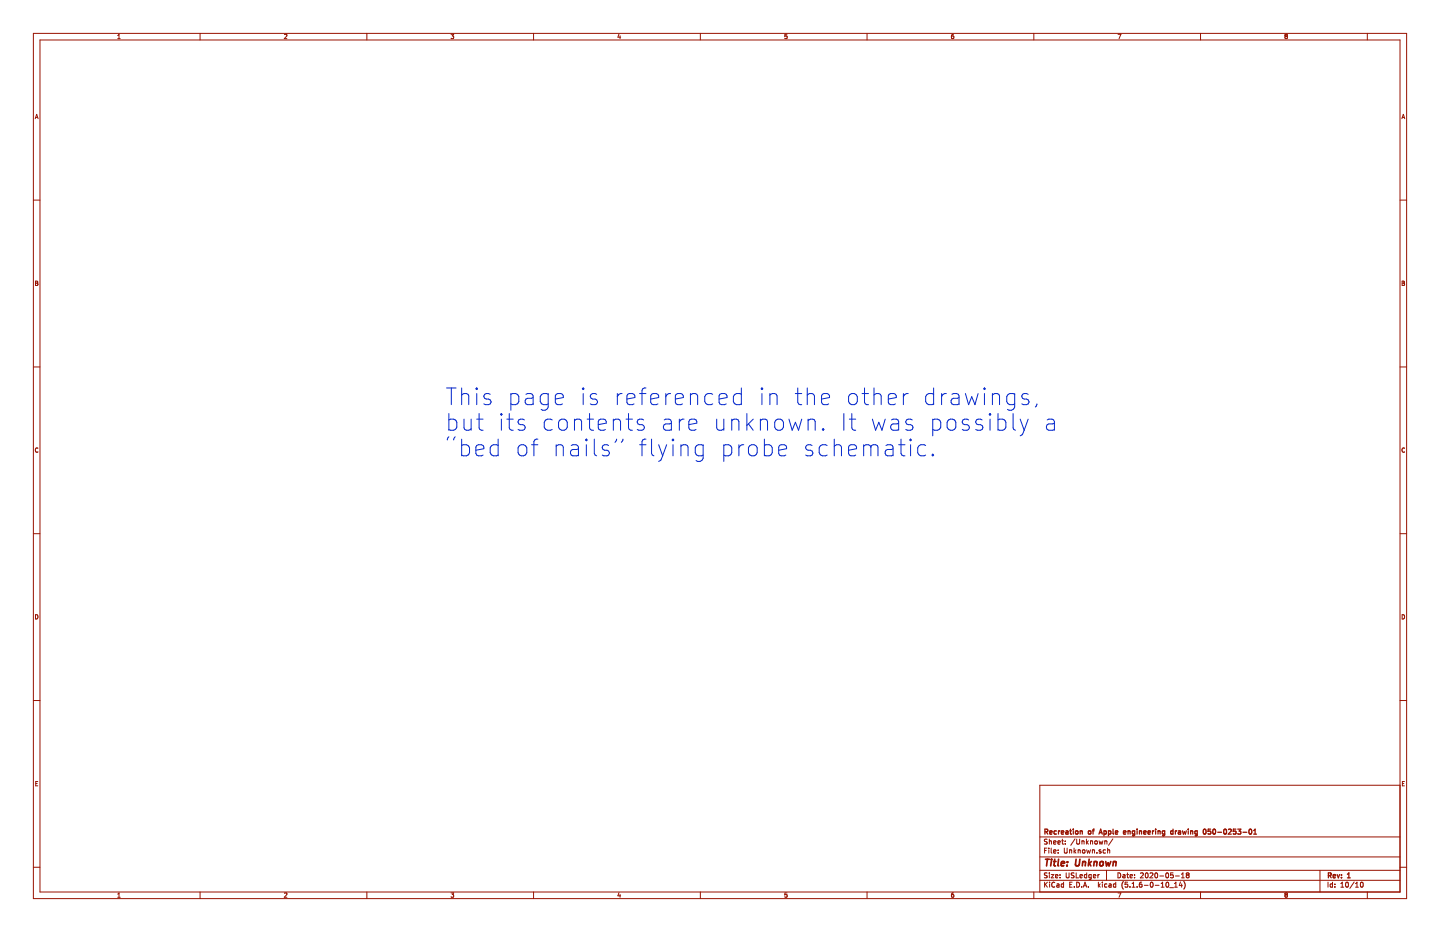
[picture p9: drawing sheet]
<svg xmlns="http://www.w3.org/2000/svg" width="432mm" height="279mm" viewBox="0 0 432 279" stroke-linecap="round" stroke-linejoin="round" font-family="sans-serif">
<path d="M0 0h431.8v279.4h-431.8z" fill-rule="evenodd" fill="#fff" stroke="#fff" stroke-width=".3"/>
<g fill="none" stroke="#981200" stroke-width=".3">
<path d="M10 10h411.8v259.4h-411.8zM12 12h407.8v255.4h-407.8zM35.3 11.6h.7M35.3 10.6l.4-.3v1.3M60 10v2M85.3 10.4l.5-.1 .2 .3-.8 1h.8M110 10v2M135.3 10.3h.7l-.4 .5 .4 .1v.6h-.7M160 10v2M185.6 10.2l-.3 1h.8M185.9 10.7v.9M210 10v2"/>
<path d="M236 10.3h-.6l-.1 .6 .6-.1 .1 .7h-.7M260 10v2M285.3 11l.2-.2 .5 .2-.1 .5h-.5M285.4 11.5h.1M285.9 10.3l-.5 .3v.9M310 10v2M335.3 10.3h.8l-.5 1.3M360 10v2M385.4 11.5h.1M385.5 10.8l-.2-.2 .2-.3 .5 .1-.2 .4M385.5 10.8h.3M385.5 10.8l-.2 .3 .1 .4"/>
<path d="M385.8 10.8l.2 .3v.4h-.6M410 10v2M10.6 35.6l.4-1.3 .4 1.3M10.7 35.2h.6M420.4 35.6l.4-1.3 .4 1.3M420.5 35.2h.6M10 60h2M419.8 60h2M10.6 84.3l.7 .2-.2 .4 .3 .2-.2 .5h-.6zM10.6 84.9h.5M420.4 84.3l.7 .2-.2 .4 .3 .2-.2 .5h-.6zM420.4 84.9h.5"/>
<path d="M10 110h2M419.8 110h2M11.4 134.4a.58 .58 0 0 0-.8 .5 .58 .58 0 0 0 .8 .6M421.2 134.4a.58 .58 0 0 0-.8 .5 .58 .58 0 0 0 .8 .6M10 160h2M419.8 160h2M10.6 184.3a.65 .65 0 0 1 .8 .6 .65 .65 0 0 1-.8 .7zM420.4 184.3a.65 .65 0 0 1 .8 .6 .65 .65 0 0 1-.8 .7zM10 210h2M419.8 210h2M10.7 234.9h.5M11.3 234.3h-.6v1.3h.6"/>
<path d="M419.8 235.4h-108v32M420.5 234.9h.5M421.1 234.3h-.6v1.3h.6M10 260h2M311.8 256.9h108M311.8 250.9h108M313.2 255h.5M313.9 254.3h-.7v1.5M314 251.6h-.7l-.1 .5a.63 .63 0 0 1 .7 .8l-.7 .1M314.5 254.3v.1M314.5 254.8v1M314.7 251.6v1.5"/>
<path d="M314.7 252.2l.5-.1 .1 1M315.2 254.3v1.2l.2 .3M315.9 255.3l.7-.2v-.3h-.4l-.3 .2 .1 .7h.6M315.9 252.6l.7-.2v-.3h-.4l-.3 .2 .1 .7h.6M317.2 252.6l.7-.2v-.3h-.5l-.2 .2 .1 .7h.6M317.3 255.6v.2M317.3 254.8v.2M318.4 252.1h.5M318.6 251.6v1.3l.3 .2M319.2 254.3v1.2l.2 .3 .5-.2 .1-1.3M319.4 252.1v.2M319.4 252.9v.2"/>
<path d="M320.7 254.9l.6-.1 .1 1M320.7 254.8v1M322.1 254.3v1.5M322.2 255.2l.4 .6M322.4 251.5l-1.3 1.9M322.6 254.8l-.5 .5M322.9 251.6v1.2l.2 .3 .6-.3v-1.2M323.3 254.9l.5-.1 .1 1M323.3 254.8v1M324.4 252.1v1M324.5 252.1h.5l.1 1M324.5 252.1l-.1 .1"/>
<path d="M324.6 254.9h.7l-.1 .8-.6-.1zM325.8 251.6v1.5M325.9 254.8l.2 1 .3-.8 .3 .8 .3-1M325.9 252.5l.5 .6M326.4 252.1l-.6 .5M327 252.2l.6-.1v1M327 252.1v1M327.6 254.9l.5-.1 .1 1M327.6 254.8v1M328.3 252.2l.6-.1v.9l-.6-.1zM328.9 255.6v.2M328.9 252.1l.1 .1"/>
<path d="M329.6 252.1l.2 1 .3-.8 .3 .8 .3-1M330.1 254.8h-.3l-.2 .2v.2l.5 .1v.4h-.5M331.3 252.2l.6-.1v1M331.3 252.1v1M331.5 254.8h-.4l-.3 .2 .1 .7h.6M332.1 254.9l.6-.1 .1 1M332.1 254.3v1.5M333.7 251.5l-1.3 1.9M419.8 260h2M35.3 268l.4-.3v1.3M35.3 269h.7M60 267.4v2"/>
<path d="M85.3 267.8l.5-.1 .2 .3-.8 1h.8M110 267.4v2M135.3 267.7h.7l-.4 .5 .4 .1v.6h-.7M160 267.4v2M185.6 267.6l-.3 1h.8M185.9 268.1v.9M210 267.4v2M236 267.7h-.6l-.1 .6 .6-.1 .1 .7h-.7M260 267.4v2M285.9 267.7l-.5 .3-.1 .7 .2 .3 .5-.1-.1-.7h-.4l-.2 .2M310 267.4v2M311.8 263.9h108"/>
<path d="M311.8 260.9h108M313.2 264.5v1.5M313.4 265.1l.7 .9M314 261.7h-.7l-.1 .6a.63 .63 0 0 1 .7 .7l-.7 .1M314.1 264.5l-.9 .8M314.7 261.7v.1M314.7 262.2v1M314.7 264.5v.1M314.7 265v1M315.2 262.2h.8l-.8 1h.8M316.3 264.6a.66 .66 0 0 0-.9 .6 .66 .66 0 0 0 .9 .6M316.5 262.7l.7-.2-.1-.2-.4-.1-.2 .2 .1 .7h.5"/>
<path d="M316.9 265h.6l.1 1M317.6 265.3l-.7 .3 .2 .4 .5-.1M317.9 262.3v.1M317.9 263v.2M318.9 265h-.4l-.3 .3 .1 .5 .6 .1M318.9 264.5v1.5M319.7 261.7v1.2l.3 .3 .6-.3v-1.2M320.8 265.2h.5M321.5 264.5h-.7v1.5h.7M322.1 261.7l-.8 .1a.64 .64 0 0 0 .7 .8l-.1 .5h-.7M322.1 265.8v.2M322.7 261.7v1.5h.7"/>
<path d="M322.9 264.5a.76 .76 0 0 1 .8 .7 .76 .76 0 0 1-.8 .8zM323.8 262.7l.8-.2-.1-.2-.4-.1-.3 .2 .1 .7h.6M324.4 265.8v.2M324.9 266l.4-1.5 .6 1.5M325 265.5h.7M325.9 262.3l-.5-.1-.3 .3 .2 .6h.6M325.9 261.7v1.5M326.4 265.8v.2M327.2 262.3l-.4-.1-.3 .3 .1 .5 .6 .1M327.2 262.2v1.2l-.3 .3-.3-.1M327.9 262.7l.7-.2-.1-.2-.4-.1-.2 .2v.7h.6M329.2 262.2v1"/>
<path d="M329.4 264.5v1.5M329.5 265.4l.4 .6M329.6 262.2l-.4 .3M329.9 265l-.5 .5M330.6 264.5v.1M330.6 265v1M331.8 260.9v3M331.9 265h-.4l-.3 .3 .1 .5 .6 .1M332.6 265h.5l.1 1M333.2 265.3l-.7 .3 .2 .4 .5-.1M334.6 265h-.5l-.2 .3v.5l.7 .1M334.6 264.5v1.5"/>
<path d="M335.2 261.7a.75 .75 0 0 1 .9 .7 .75 .75 0 0 1-.9 .8zM335.3 267.7h.8l-.5 1.3M336.7 262.3h.6l.1 .9M336.9 264.3a1.71 1.71 0 0 0 0 2.2M337.4 262.5l-.7 .3 .2 .4 .5-.1M337.9 262.2h.5M338.1 261.7v1.3l.3 .2M338.1 264.5h-.7l-.1 .7 .7-.1 .1 .7h-.8M338.8 265.8v.2M338.9 262.7l.7-.2-.1-.2-.4-.1-.2 .2v.7h.6M339.5 266h.8M339.5 264.9l.4-.4v1.5"/>
<path d="M340.2 263v.2M340.2 262.3v.1M341 265.8v.2M342 261.8l.6-.1 .2 .4-.9 1.1h.9M342.3 264.5l-.6 .3-.1 .9 .3 .3 .5-.2-.1-.7-.4-.1-.3 .3M343.1 265.4h1.2M343.6 261.8l.2-.1a.73 .73 0 0 1 .5 .7 .73 .73 0 0 1-.7 .7l-.2-.5zM344.9 261.8l.5-.1 .3 .4-.9 1.1h.9M345.1 264.5h.2a.72 .72 0 0 1 .5 .7 .72 .72 0 0 1-.7 .7l-.2-.5zM346.4 265.4h1.1M346.5 261.7h.1a.72 .72 0 0 1 .6 .7 .72 .72 0 0 1-.7 .7l-.2-.5zM347.8 262.6h1.1"/>
<path d="M348.2 266h.8M348.2 264.9l.4-.4v1.5M349.7 261.8l.2-.1a.72 .72 0 0 1 .6 .7 .72 .72 0 0 1-.7 .7l-.2-.5zM349.8 264.5h.2a.72 .72 0 0 1 .5 .7 .72 .72 0 0 1-.7 .7l-.2-.5zM350.7 266.1h1.2M351.8 261.7h-.7l-.1 .7 .7-.1 .1 .7h-.8M352.2 266h.8M352.2 264.9l.4-.4v1.5M352.5 262.6h1.1M354 264.4l-.4 1.1h.9M354.3 263.2h.8M354.3 262.1l.4-.4v1.5"/>
<path d="M354.3 265v1M355 264.3a1.71 1.71 0 0 1 0 2.2M356 262.3l-.3-.3 .3-.3 .6 .3-.3 .3M356 262.3l-.3 .3 .3 .6 .6-.3-.3-.6M356 262.3h.3M360 267.4v2M385.4 267.8v.3M385.4 268.1v.1M385.4 267.7l.6 .1-.2 .4M385.4 268.2h.1M385.4 267.7v.1M385.5 268.2l-.2 .3 .2 .5 .5-.3-.2-.5"/>
<path d="M385.5 268.2h.3M395.8 260.9v6.5M398.2 264.5v1.5M398.9 265.1v.7l.7 .1M399 265h.6M399 265l-.1 .1M399.6 264.5v1.5M400.3 265.8v.2M400.3 265v.2M402.1 266h.8M402.1 264.9l.4-.4v1.5M403.6 264.6l.3-.1a.73 .73 0 0 1 .5 .7 .73 .73 0 0 1-.7 .7l-.2-.5z"/>
<path d="M406.1 264.4l-1.3 1.9M406.5 266h.8M406.5 264.9l.4-.4v1.5M408.1 264.5h.2a.73 .73 0 0 1 .5 .7 .73 .73 0 0 1-.7 .7l-.2-.5zM410 267.4v2"/>
</g>
<g fill="none" stroke="#981200" stroke-width=".38">
<path d="M313.3 249.4l.7-.1 .1-.6-.8-.1v1.5M313.7 249.4l.5 .7M314.8 249.6l.7-.2-.1-.3h-.4l-.2 .2v.7h.6M316.8 249.1h-.5l-.2 .3v.5l.7 .1M317.4 249.1v1M317.8 249.1l-.4 .3M318.3 249.6l.7-.2-.1-.3h-.4l-.2 .2v.7h.6M319.6 249.1h.6l.1 1M320.3 249.4l-.7 .3 .2 .4 .5-.1M320.8 249.1h.5M321 248.6v1.3l.3 .2M321.8 248.6v.1"/>
<path d="M321.8 249.1v1M322.6 249.2h.6v.7h-.6zM323.9 249.2l.6-.1v1M323.9 249.1v1M326.4 249.2h.7v.7h-.7zM327.5 249.1h.6M328.1 248.6l-.3 .2v1.3M329.5 250.1l.5-1.5 .5 1.5M329.7 249.6h.7M331 249.1h.6M331 249.1v1.5M331.6 249.1l.1 .1"/>
<path d="M331.7 249.2v.7l-.7 .1M332.4 249.1h.4l.3 .3-.1 .5-.6 .1M332.4 249.1v1.5M333.8 248.6v1.3l.2 .2M334.5 249.6l.7-.2-.1-.3h-.4l-.2 .2v.7h.6M336.9 249.6l.7-.2-.1-.3h-.4l-.2 .2 .1 .7h.5M338.3 249.2l.5-.1 .1 1M338.3 249.1v1M340.3 249.1h-.5l-.3 .3 .1 .5 .7 .1M340.3 249.1v1.2l-.3 .3-.4-.1M341 248.6v.1M341 249.1v1"/>
<path d="M341.7 249.2l.5-.1 .1 1M341.7 249.1v1M343 249.6l.7-.2-.1-.3h-.4l-.2 .2v.7h.6M344.2 249.6l.8-.2-.1-.3h-.5l-.2 .2 .1 .7h.6M345.6 249.1v1M346 249.1l-.4 .3M346.5 248.6v.1M346.5 249.1v1M347.2 249.2l.6-.1 .1 1M347.2 249.1v1M349.2 249.1h-.4l-.3 .3 .1 .5 .6 .1M349.2 249.1v1.2l-.3 .3-.3-.1"/>
<path d="M351.1 249.2v.7l.6 .1M351.2 249.1h.5M351.2 249.1l-.1 .1M351.7 248.6v1.5M352.5 249.1v1M352.9 249.1l-.4 .3M353.4 249.1h.5l.1 1M354 249.4l-.7 .3 .2 .4 .5-.1M354.6 249.1l.3 1 .3-.7 .2 .7 .3-1M356.3 248.6v.1M356.3 249.1v1M357 249.2l.6-.1 .1 1"/>
<path d="M357 249.1v1M359 249.1h-.4l-.3 .3 .1 .5 .6 .1M359 249.1v1.3l-.6 .1M360.9 248.7l.3-.1a.73 .73 0 0 1 .5 .7 .73 .73 0 0 1-.7 .7l-.2-.5zM363 248.6h-.7l-.1 .7 .7-.1 .1 .7h-.8M363.9 248.6h.1a.72 .72 0 0 1 .6 .7 .72 .72 0 0 1-.7 .7l-.2-.5zM365.2 249.5h1.1M367.1 248.7l.2-.1a.72 .72 0 0 1 .5 .7 .72 .72 0 0 1-.6 .7l-.3-.5zM368.4 248.7l.5-.1 .3 .4-.9 1.1h.9M370.6 248.6h-.8v.7l.7-.1 .1 .7h-.8M371.1 248.6h1l-.5 .5 .4 .2v.6h-.9M372.7 249.5h1.2"/>
<path d="M374.6 248.7l.3-.1a.72 .72 0 0 1 .5 .7 .72 .72 0 0 1-.7 .7l-.2-.5zM375.9 250.1h.9M375.9 249l.5-.4v1.5M398.3 262.5l.7-.1 .1-.6-.8-.1v1.5M398.7 262.5l.5 .7M399.8 262.7l.7-.2-.1-.2-.4-.1-.2 .2v.7h.6M401 262.2l.3 1 .4-1M402.3 263v.2M402.3 262.3v.1M404 263.2h.9M404 262.1l.5-.4v1.5"/>
</g>
<g fill="none" stroke="#981200" stroke-width=".51">
<path d="M313.5 257.6h1.2M314.1 257.6l-.3 2M315.2 258.3l-.1 1.3M315.3 257.6v.2M315.9 258.3h.8M316.3 257.6l-.2 1.7 .4 .3M317.4 257.6l-.2 1.7 .2 .3M318.2 258.9l1-.2v-.4h-.6l-.3 .2-.1 1h.8M320 259.4l-.1 .2M320.1 258.3v.2M322.7 257.6l-.2 1.6 .3 .4h.4l.4-.4 .2-1.6M324.7 258.4l.8-.1-.1 1.3"/>
<path d="M324.7 258.3l-.2 1.3M326.6 257.6l-.3 2M326.6 258.8l.5 .8M327.3 258.3l-.9 .7M328.1 258.4l.8-.1-.1 1.3M328.1 258.3l-.1 1.3M329.9 258.4l.8-.1 .2 .3-.2 .8-.3 .2-.6-.2zM331.6 258.3l.2 1.3 .5-1 .3 1 .5-1.3M333.9 258.4l.7-.1v1.3M333.9 258.3l-.2 1.3"/>
</g>
<g fill="none" stroke="#0327cd" stroke-width=".3">
<path d="M133.9 116.3h2.9M135.3 116.3v5M138.4 116.3v5M138.4 118.5a1.23 1.23 0 0 1 2.2 .2v2.6M143 116.3v.5M143 118v3.3M143 116.3l-.3 .3 .3 .2M143 116.3l.2 .3-.2 .2M147 118.2l-1.2-.2-.5 .2-.2 .5 .2 .7 1.7 .5 .2 .5-.2 .7-.5 .2-1.4-.2M153.2 118.2a1.61 1.61 0 0 1 2.1 .3l.3 .4v1.5l-.3 .4a1.61 1.61 0 0 1-2.1 .3M153.2 118v5M157.7 118.2l.5-.2h1l.4 .2 .3 .5v2.6"/>
<path d="M159.9 119.2l-.5 .2h-1.2a.98 .98 0 0 0-.8 1 .98 .98 0 0 0 .8 .9h1.2l.5-.2M164.4 118.2l-1.4-.2-.5 .2-.5 .7v1.5l.5 .7 .5 .2 1.4-.2M164.4 118v4a1.36 1.36 0 0 1-2.1 .7M166.5 119.6l2.4-.4-.2-1-1.4-.2-.5 .2-.3 .5v1.9l.3 .5 .5 .2 1.4-.2M174.9 116.3v.5M174.9 118v3.3M174.9 116.3l-.3 .3 .3 .2M174.9 116.3l.2 .3-.2 .2M178.9 118.2l-1.2-.2-.4 .2-.3 .5 .3 .7 1.6 .5 .3 .5-.3 .7-.4 .2h-1l-.5-.2M185.1 118v3.3M186.5 118a1.27 1.27 0 0 0-1.4 .9M188 119.6l2.4-.4-.3-1-1.4-.2-.5 .2-.2 .5v1.9l.2 .5 .5 .2 1.4-.2"/>
<path d="M191.8 118h1.9M193.7 116.3l-1 .3-.2 .4v4.3M195.1 119.6l2.4-.4-.2-1-.5-.2h-1l-.4 .2-.3 .5v1.9l.3 .5 .4 .2h1l.5-.2M199.6 118v3.3M201.1 118a1.28 1.28 0 0 0-1.5 .9M202.5 119.6l2.4-.4-.3-1-.4-.2h-1l-.5 .2-.2 .5v1.9l.2 .5 .5 .2h1l.4-.2M207 118.5a1.25 1.25 0 0 1 2.2 .2v2.6M207 118v3.3M213.7 118.2a1.61 1.61 0 0 0-2.1 .3l-.3 .4v1.5l.3 .4a1.61 1.61 0 0 0 2.1 .3M215.6 119.6l2.4-.4-.2-1-.5-.2h-1l-.5 .2-.2 .5v1.9l.2 .5 .5 .2h1l.5-.2M222.3 118.2l-.5-.2h-.9l-.8 .5-.2 .4v1.5l.5 .7 .5 .2h.9l.5-.2M222.3 116.3v5"/>
<path d="M228.5 116.3v.5M228.5 118v3.3M228.5 116.3l-.3 .3 .3 .2M228.5 116.3l.2 .3-.2 .2M230.9 118.5a1.25 1.25 0 0 1 2.1 .2v2.6M230.9 118v3.3M238.5 118h1.9M239.2 116.3v4.3l.2 .5 1 .2M242.1 118.5a1.25 1.25 0 0 1 2.1 .2v2.6M242.1 116.3v5M246.4 119.6l2.3-.4-.2-1-.5-.2h-.9l-.5 .2-.2 .5v1.9l.2 .5 .5 .2h.9l.5-.2M254.7 118.5a1.36 1.36 0 0 1 1.3-.5 1.36 1.36 0 0 1 1.1 .9v1.5a1.36 1.36 0 0 1-1.3 1 1.36 1.36 0 0 1-1.3-1v-1.5z"/>
<path d="M258.5 118h1.9M259.2 116.3v4.3l.3 .5 .9 .2M262.1 118.5a1.25 1.25 0 0 1 2.1 .2v2.6M262.1 116.3v5M266.4 119.6l2.4-.4-.3-1-.5-.2h-.9l-.5 .2-.2 .5v1.9l.2 .5 .5 .2h.9l.5-.2M270.9 118v3.3M272.3 118a1.28 1.28 0 0 0-1.4 .9M280 118.2a1.61 1.61 0 0 0-2.2 .3l-.2 .4v1.5l.2 .4a1.61 1.61 0 0 0 2.2 .3M280 116.3v5M282.3 118v3.3M283.8 118a1.23 1.23 0 0 0-1.5 .9M285.4 118.2l.5-.2h1l.5 .2 .2 .5v2.6"/>
<path d="M287.6 119.2l-.5 .2h-1.2a.98 .98 0 0 0-.7 1 .98 .98 0 0 0 .7 .9h1.2l.5-.2M289.5 118l.9 3.3 1-2.4 1 2.4 .9-3.3M295.2 116.3v.5M295.2 118v3.3M295.2 116.3l-.2 .3 .2 .2M295.2 116.3l.3 .3-.3 .2M297.6 118.5a1.23 1.23 0 0 1 2.1 .2v2.6M297.6 118v3.3M304.3 118.2l-.5-.2h-1l-.7 .5-.2 .4v1.5l.5 .7 .4 .2h1l.5-.2M304.3 118v4a1.37 1.37 0 0 1-2.2 .7M308.3 118.2l-1.2-.2-.5 .2-.2 .5 .2 .7 1.7 .5 .3 .5-.3 .7-.5 .2-1.4-.2M134.6 124v5"/>
<path d="M134.6 125.9l.5-.2h.9l.8 .4 .2 .5v1.4l-.5 .8-.5 .2h-.9l-.5-.2M134.6 130.9l-.5 1M136.5 130.9l-.5 1M138.4 131.6v5.1M138.4 133.6l.5-.3h1l.4 .3 .5 .7v1.4l-.5 .7-.4 .3h-1l-.5-.3M139.1 125.7v2.6l.3 .5a1.36 1.36 0 0 0 1.9-.3M141.3 125.7v3.3M142.7 135l2.4-.5-.2-.9-1.5-.3-.4 .3-.3 .4v1.9l.3 .5 .4 .3 1.5-.3M143 125.7h1.9M143.7 124v4.3l.2 .5 1 .2M149.4 133.6l-1.4-.3-.5 .3-.5 .7v1.4l.5 .7 .5 .3 1.4-.3M149.4 131.6v5.1"/>
<path d="M150.3 124v.5M150.3 125.7v3.3M150.3 124l-.2 .2 .2 .3M150.3 124l.3 .2-.3 .3M152 125.7h1.9M152.7 124v4.3l.3 .5 .9 .2M155.8 133.6a1.39 1.39 0 0 1 2.2 .7v1.4a1.36 1.36 0 0 1-1.3 1 1.36 1.36 0 0 1-1.4-1v-1.4zM157.3 125.9l-1.2-.2-.5 .2-.3 .5 .3 .7 1.7 .5 .2 .4-.2 .8-.5 .2h-1l-.5-.2M159.4 133.3h1.9M161.3 131.6l-.9 .3-.3 .5v4.3M165.6 125.9l-1.4-.2-.5 .2-.5 .7v1.4l.5 .8 .5 .2 1.4-.2M166.8 133.8a1.23 1.23 0 0 1 2.1 .2v2.7"/>
<path d="M166.8 133.3v3.4M167.7 126.1a1.36 1.36 0 0 1 1.4-.5 1.36 1.36 0 0 1 1 1v1.4a1.36 1.36 0 0 1-1.3 1 1.36 1.36 0 0 1-1.3-1v-1.4zM171.3 133.6l.5-.3 1.4 .3 .3 .4v2.7M172.3 126.1a1.23 1.23 0 0 1 2.1 .3v2.6M172.3 125.7v3.3M173.5 134.5l-.5 .2h-1.2a.98 .98 0 0 0-.8 1 .98 .98 0 0 0 .8 1h1.2l.5-.3M175.8 131.6v.5M175.8 133.3v3.4M175.8 131.6l-.2 .3 .2 .2M175.8 131.6l.3 .3-.3 .2M176.1 125.7h1.9M176.8 124v4.3l.2 .5 1 .2"/>
<path d="M178.2 131.6v4.3l.3 .5 .4 .3M179.4 127.3l2.4-.5-.3-.9-.4-.2h-1l-.5 .2-.2 .5v1.9l.2 .5 .5 .2h1l.4-.2M182.5 133.6l-1.2-.3-.5 .3-.2 .4 .2 .7 1.7 .5 .2 .5-.2 .7-.5 .3-1.4-.3M183.9 126.1a1.25 1.25 0 0 1 2.2 .3v2.6M183.9 125.7v3.3M184.9 131.6l-.5 1M186.8 131.6l-.5 1M187.7 125.7h1.9M188.5 124v4.3l.2 .5 .9 .2M191.8 133.3h1.9M193 125.9l-1.2-.2-.5 .2-.2 .5 .2 .7 1.7 .5 .2 .4-.2 .8-.5 .2h-1l-.4-.2M193.7 131.6l-1 .3-.2 .5v4.3"/>
<path d="M195.4 131.6v4.3l.2 .5 .5 .3M197.5 133.3l1.2 3.4M198.7 136.7l-.5 1.1-.7 .5M199.2 125.9l.4-.2h1l.5 .2 .2 .5v2.6M199.9 133.3l-1.2 3.4M201.3 126.8l-.5 .3h-1.2a.98 .98 0 0 0-.7 .9 .98 .98 0 0 0 .7 1h1.2l.5-.2M201.8 131.6v.5M201.8 133.3v3.4M201.8 131.6l-.3 .3 .3 .2M201.8 131.6l.2 .3-.2 .2M203.7 125.7v3.3M204.2 133.8a1.23 1.23 0 0 1 2.1 .2v2.7"/>
<path d="M204.2 133.3v3.4M205.1 125.7a1.27 1.27 0 0 0-1.4 .9M206.6 127.3l2.3-.5-.2-.9-1.4-.2-.5 .2-.2 .5v1.9l.2 .5 .5 .2 1.4-.2M210.8 133.6l-.4-.3h-1l-.5 .3-.4 .7v1.4l.4 .7 .5 .3h1l.4-.3M210.8 133.3v4.1a1.34 1.34 0 0 1-2.1 .7M214.9 125.7v2.6l.2 .5a1.36 1.36 0 0 0 1.9-.3M217 125.7v3.3M217 133.3v5M217 133.6l.5-.3h1l.4 .3 .5 .7v1.4l-.5 .7-.4 .3h-1l-.5-.3M219.4 126.1a1.23 1.23 0 0 1 2.2 .3v2.6M219.4 125.7v3.3M221.6 133.3v3.4"/>
<path d="M223 133.3a1.28 1.28 0 0 0-1.4 1M224 124v5M224.4 127.1l1.5 1.9M224.7 133.8a1.36 1.36 0 0 1 1.3-.5 1.36 1.36 0 0 1 1.1 1v1.4a1.36 1.36 0 0 1-1.4 1 1.36 1.36 0 0 1-1.3-1v-1.4zM225.9 125.7l-1.9 1.9M228 126.1a1.23 1.23 0 0 1 2.1 .3v2.6M228 125.7v3.3M229.2 133.6l.5-.3h.9l.5 .3 .5 .7v1.4l-.5 .7-.5 .3h-.9l-.5-.3M229.2 131.6v5.1M232.8 125.9a1.39 1.39 0 0 1 2.1 .7v1.4a1.36 1.36 0 0 1-1.3 1 1.36 1.36 0 0 1-1.3-1v-1.4zM233.5 135l2.4-.5-.3-.9-1.4-.3-.5 .3-.2 .4v1.9l.2 .5 .5 .3 1.4-.3M236.6 125.7l.9 3.3 1-2.4 .9 2.4 1-3.3"/>
<path d="M242.3 126.1a1.23 1.23 0 0 1 2.1 .3v2.6M242.3 125.7v3.3M243.5 133.6a1.22 1.22 0 0 0-1.9 .4l.2 .7 1.2 .3 .5 .2 .2 .5-.2 .7-.5 .3h-.9l-.5-.3M246.8 128.5l.3 .3-.3 .2M246.8 128.5l-.2 .3 .2 .2M246.8 128.5v.5M248 133.6l-.5-.3h-.9l-.5 .3-.5 .7v1.4l.5 .7 .5 .3h.9l.5-.3M250.2 133.8a1.25 1.25 0 0 1 2.1 .2v2.7M250.2 131.6v5.1M253 124v5M254.5 135l2.3-.5-.2-.9-.5-.3h-.9l-.5 .3-.2 .4v1.9l.2 .5 .5 .3h.9l.5-.3M254.7 125.7h1.9"/>
<path d="M255.4 124v4.3l.3 .5 .9 .2M259 133.8a1.25 1.25 0 0 1 2.1 .2M259 133.3v3.4M261.1 134l.3-.4 .4-.3 1.2 .3 .3 .4v2.7M261.1 134v2.7M261.6 125.7l1 3.3 .9-2.4 1 2.4 .9-3.3M265.7 133.6l.4-.3 1.5 .3 .2 .4v2.7M267.3 125.9l.5-.2h1l.4 .2 .3 .5v2.6M267.8 134.5l-.5 .2h-1.2a.98 .98 0 0 0-.7 1 .98 .98 0 0 0 .7 1h1.2l.5-.3M269.5 126.8l-.5 .3h-1.2a.98 .98 0 0 0-.7 .9 .98 .98 0 0 0 .7 1h1.2l.5-.2M269.5 133.3h1.9M270.2 131.6v4.3l.2 .5 1 .3"/>
<path d="M273 131.6v.5M273 133.3v3.4M273 131.6l-.2 .3 .2 .2M273 131.6l.3 .3-.3 .2M273.5 125.9a1.22 1.22 0 0 0-1.9 .5l.3 .7 1.1 .2 .5 .3 .3 .4-.3 .8-.5 .2h-.9l-.5-.2M277.6 133.6l-1.5-.3-.4 .3-.5 .7v1.4l.5 .7 .4 .3 1.5-.3M279.7 125.9l.5-.2h1l.4 .2 .5 .7v1.4l-.5 .8-.4 .2h-1l-.5-.2M279.7 125.7v5M279.7 136.2v.5M279.7 136.2l.3 .2-.3 .3M279.7 136.2l-.2 .2 .2 .3M284.5 125.9a1.36 1.36 0 0 1 2.1 .7v1.4a1.36 1.36 0 0 1-1.3 1 1.36 1.36 0 0 1-1.3-1v-1.4z"/>
<path d="M290.4 125.9l-1.1-.2-.5 .2-.3 .5 .3 .7 1.6 .5 .3 .4-.3 .8-.4 .2h-1l-.5-.2M294.5 125.9l-1.2-.2-.5 .2-.2 .5 .2 .7 1.7 .5 .2 .4-.2 .8-.5 .2-1.4-.2M296.9 124v.5M296.9 125.7v3.3M296.9 124l-.3 .2 .3 .3M296.9 124l.2 .2-.2 .3M299.3 125.9l.4-.2h1l.5 .2 .4 .7v1.4l-.4 .8-.5 .2h-1l-.4-.2M299.3 124v5M303.8 124v4.3l.2 .5 .5 .2M305.9 125.7l1.2 3.3M307.1 129l-.5 1.2-.7 .5M308.3 125.7l-1.2 3.3"/>
<path d="M310.9 121.1l-.4 .9M314 125.9l.5-.2h1l.4 .2 .3 .5v2.6M316.2 126.8l-.5 .3h-1.2a.98 .98 0 0 0-.7 .9 .98 .98 0 0 0 .7 1h1.2l.5-.2"/>
</g>
</svg>
